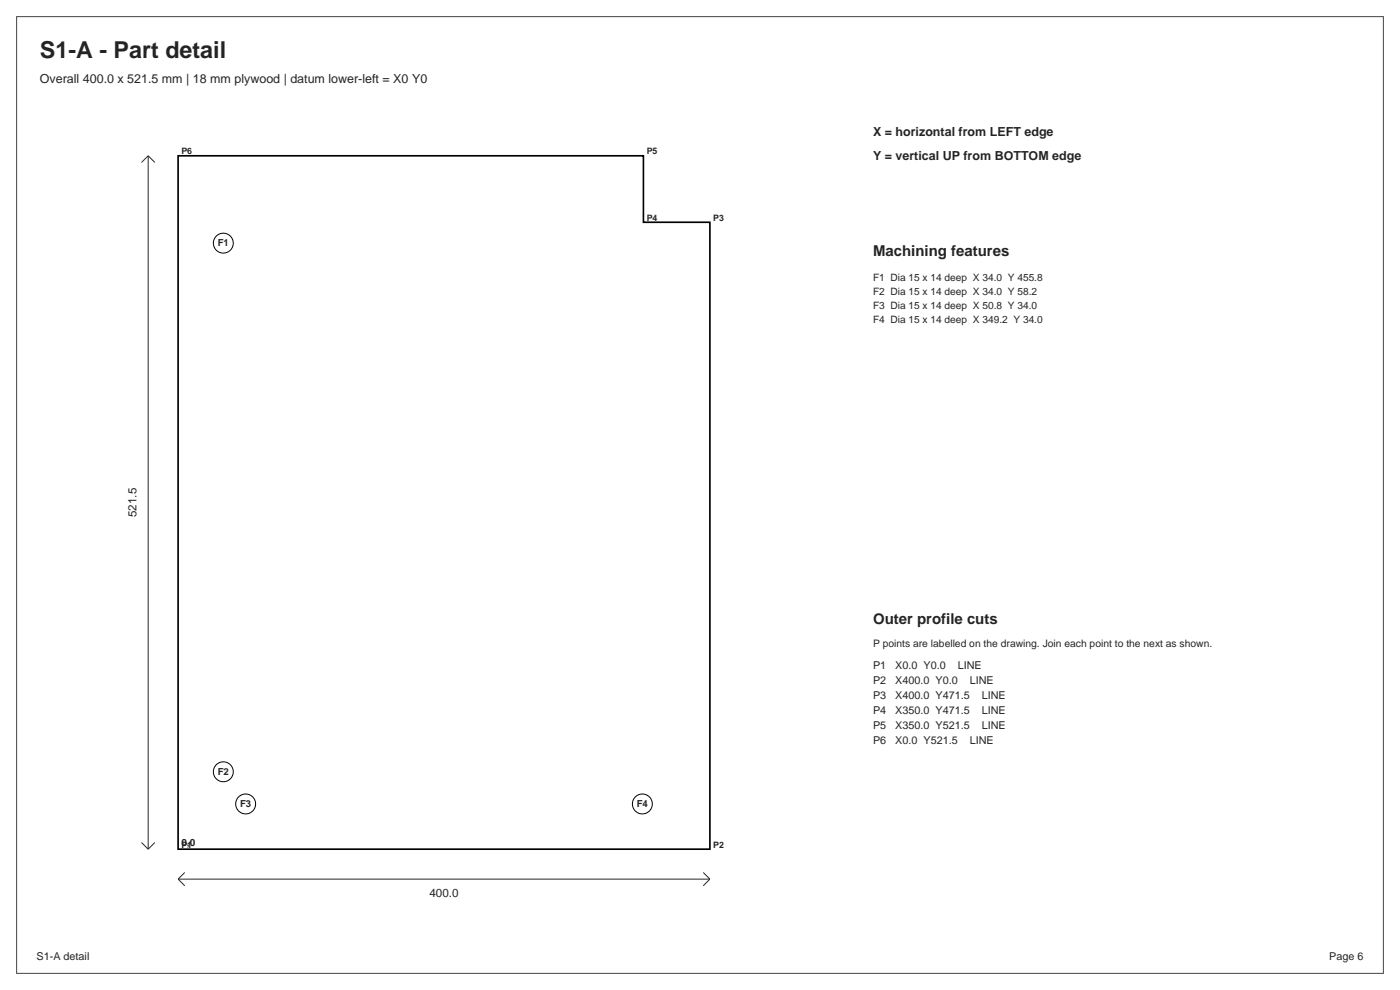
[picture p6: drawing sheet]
<svg xmlns="http://www.w3.org/2000/svg" width="297mm" height="210mm" viewBox="0 0 297 210" stroke-linecap="round" stroke-linejoin="round" font-family="sans-serif">
<defs><g id="words">
<text font-size="4.9" fill="#212529" x="8.5" y="12.3">S1-A - Part detail</text>
<g font-size="3.2" fill="#212529">
<text x="185.2" y="54.3">Machining features</text>
<text x="185.2" y="132.4">Outer profile cuts</text>
</g>
<g font-size="2.6" fill="#212529">
<text x="8.5" y="17.6">Overall 400.0 x 521.5 mm | 18 mm plywood | datum lower-left = X0 Y0</text>
<text x="185.2" y="28.9">X = horizontal from LEFT edge</text>
<text x="185.2" y="33.9">Y = vertical UP from BOTTOM edge</text>
</g>
<g font-size="2.5" fill="#212529">
<text x="29" y="109.7" transform="rotate(-90 29 109.7)">521.5</text>
<text x="91.1" y="190.4">400.0</text>
</g>
<g font-size="2.3" fill="#212529">
<text x="185.2" y="141.9">P1</text>
<text x="189.9" y="141.9">X0.0 Y0.0</text>
<text x="203.2" y="141.9">LINE</text>
<text x="185.2" y="145.1">P2</text>
<text x="185.2" y="148.3">P3</text>
<text x="189.9" y="145.1">X400.0 Y0.0</text>
<text x="189.9" y="148.3">X400.0 Y471.5</text>
<text x="205.7" y="145.1">LINE</text>
<text x="208.3" y="148.3">LINE</text>
<text x="185.2" y="151.4">P4</text>
<text x="185.2" y="154.6">P5</text>
<text x="189.9" y="151.4">X350.0 Y471.5</text>
<text x="189.9" y="154.6">X350.0 Y521.5</text>
<text x="208.3" y="151.4">LINE</text>
<text x="208.3" y="154.6">LINE</text>
<text x="185.2" y="157.8">P6</text>
<text x="189.9" y="157.8">X0.0 Y521.5</text>
<text x="205.7" y="157.8">LINE</text>
<text x="7.8" y="203.6">S1-A detail</text>
<text x="282" y="203.6">Page 6</text>
</g>
<g font-size="2.2" fill="#212529">
<text x="185.2" y="59.6">F1 Dia 15 x 14 deep X 34.0 Y 455.8</text>
<text x="185.2" y="62.6">F2 Dia 15 x 14 deep X 34.0 Y 58.2</text>
<text x="185.2" y="65.6">F3 Dia 15 x 14 deep X 50.8 Y 34.0</text>
<text x="185.2" y="68.6">F4 Dia 15 x 14 deep X 349.2 Y 34.0</text>
<text x="185.2" y="137.3">P points are labelled on the drawing. Join each point to the next as shown.</text>
</g>
<text font-size="2.1" fill="#212529" x="38.5" y="179.4">0,0</text>
<g font-size="2" fill="#212529">
<text x="46.2" y="52.3">F1</text>
<text x="46.2" y="164.4">F2</text>
<text x="50.9" y="171.2">F3</text>
<text x="135.1" y="171.2">F4</text>
</g>
<g font-size="1.9" fill="#212529">
<text x="38.5" y="32.7">P6</text>
<text x="137.2" y="32.7">P5</text>
<text x="137.2" y="46.8">P4</text>
<text x="151.3" y="46.8">P3</text>
<text x="38.5" y="179.8">P1</text>
<text x="151.3" y="179.8">P2</text>
</g>
</g></defs>
<path d="M37.8 33h98.7v14.1h14.1v133h-112.8z" fill="none" stroke="#000" stroke-width=".35"/>
<g fill="none" stroke="#000" stroke-width=".21">
<circle cx="47.4" cy="51.6" r="2.12"/>
<circle cx="47.4" cy="163.7" r="2.12"/>
<circle cx="52.1" cy="170.5" r="2.12"/>
<circle cx="136.3" cy="170.5" r="2.12"/>
</g>
<path d="M31.4 33v147.1M31.4 33l-1.4 1.5M31.4 33l1.4 1.5M30 178.7l1.4 1.4M32.8 178.7l-1.4 1.4M37.8 186.5h112.8M37.8 186.5l1.4 1.4M39.2 185.1l-1.4 1.4M149.2 185.1l1.4 1.4M150.6 186.5l-1.4 1.4" fill="none" stroke="#212529" stroke-width=".21"/>
<path d="M3.5 3.5h290v203h-290z" fill="none" stroke="#444" stroke-width=".21"/>
<use href="#words"/>
</svg>
